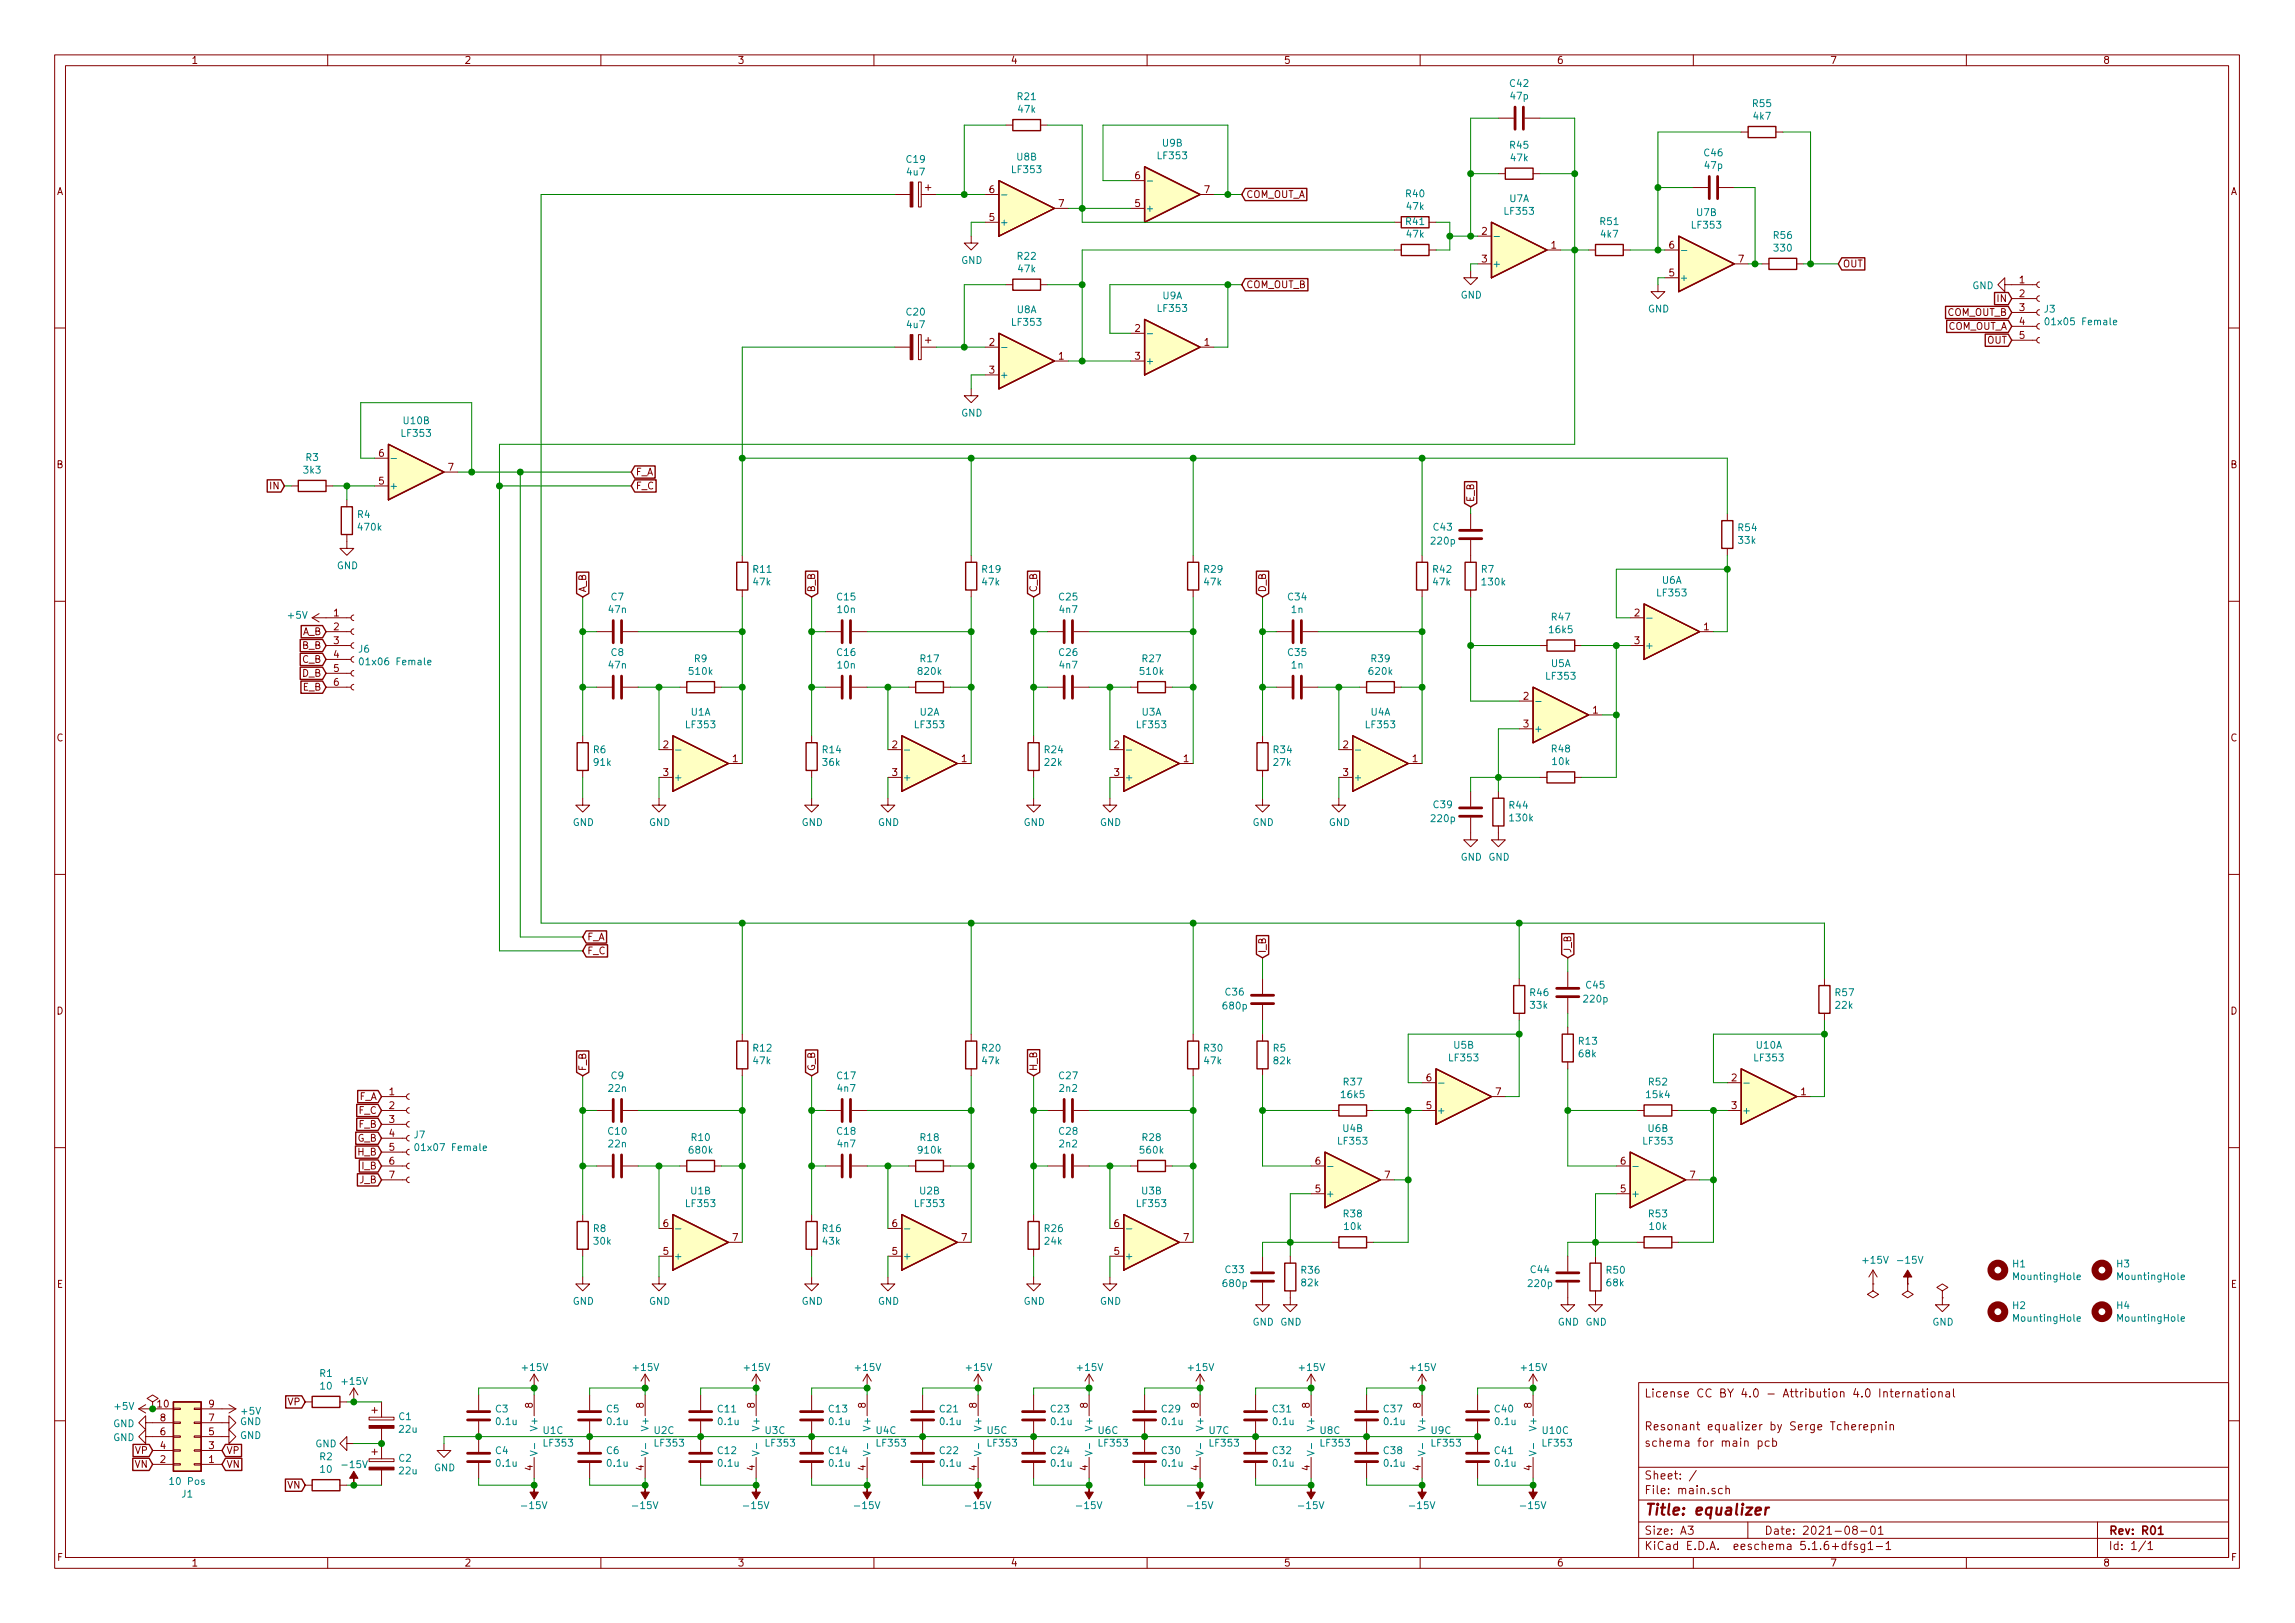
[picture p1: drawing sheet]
<svg xmlns="http://www.w3.org/2000/svg" width="420mm" height="297mm" viewBox="0 0 420 297" stroke-linecap="round" stroke-linejoin="round" font-family="sans-serif">
<defs><g id="words">
<text font-size="2.8" fill="#840000" x="301" y="277.3">Title: equalizer</text>
<g font-size="2.1" fill="#840000">
<text x="301" y="255.8">License CC BY 4.0 - Attribution 4.0 International</text>
<text x="301" y="261.8">Resonant equalizer by Serge Tcherepnin</text>
<text x="301" y="264.8">schema for main pcb</text>
<text x="301" y="273.5">File: main.sch</text>
<text x="301" y="270.8">Sheet: /</text>
<text x="301" y="280.9">Size: A3</text>
<text x="323" y="280.9">Date: 2021-08-01</text>
<text x="386" y="280.9">Rev: R01</text>
<text x="301" y="283.7">KiCad E.D.A. eeschema 5.1.6+dfsg1-1</text>
<text x="386" y="283.7">Id: 1/1</text>
</g>
<g font-size="1.8" fill="#840000">
<text x="35" y="11.7">1</text>
<text x="85" y="11.7">2</text>
<text x="135" y="11.7">3</text>
<text x="185" y="11.7">4</text>
<text x="235" y="11.7">5</text>
<text x="285" y="11.7">6</text>
<text x="335" y="11.7">7</text>
<text x="385" y="11.7">8</text>
<text x="10.4" y="35.7">A</text>
<text x="181.1" y="35.3">6</text>
<text x="207.8" y="32.8">6</text>
<text x="220.5" y="35.3">7</text>
<text x="408.4" y="35.7">A</text>
<text x="181.1" y="40.4">5</text>
<text x="193.8" y="37.9">7</text>
<text x="207.8" y="37.9">5</text>
<text x="228.1" y="36.2">COM_OUT_A</text>
<text x="271.3" y="43">2</text>
<text x="284" y="45.5">1</text>
<text x="305.6" y="45.5">6</text>
<text x="228.1" y="52.7">COM_OUT_B</text>
<text x="271.3" y="48">3</text>
<text x="305.6" y="50.6">5</text>
<text x="318.3" y="48">7</text>
<text x="337.3" y="48.9">OUT</text>
<text x="369.7" y="51.9">1</text>
<text x="356.4" y="57.8">COM_OUT_B</text>
<text x="365.7" y="55.3">IN</text>
<text x="369.7" y="54.4">2</text>
<text x="369.7" y="56.9">3</text>
<text x="369.7" y="59.5">4</text>
<text x="181.1" y="63.3">2</text>
<text x="193.8" y="65.8">1</text>
<text x="207.8" y="60.7">2</text>
<text x="207.8" y="65.8">3</text>
<text x="220.5" y="63.3">1</text>
<text x="356.4" y="60.4">COM_OUT_A</text>
<text x="363.8" y="62.9">OUT</text>
<text x="369.7" y="62">5</text>
<text x="181.1" y="68.4">3</text>
<text x="69.4" y="83.6">6</text>
<text x="10.4" y="85.7">B</text>
<text x="49.5" y="89.6">IN</text>
<text x="69.4" y="88.7">5</text>
<text x="82.1" y="86.1">7</text>
<text x="116.4" y="87">F_A</text>
<text x="116.4" y="89.6">F_C</text>
<text x="408.4" y="85.7">B</text>
<text x="269.9" y="92" transform="rotate(-90 269.9 92)">E_B</text>
<text x="61.1" y="112.8">1</text>
<text x="107.3" y="108.5" transform="rotate(-90 107.3 108.5)">A_B</text>
<text x="149.2" y="108.5" transform="rotate(-90 149.2 108.5)">B_B</text>
<text x="189.9" y="108.5" transform="rotate(-90 189.9 108.5)">C_B</text>
<text x="231.8" y="108.5" transform="rotate(-90 231.8 108.5)">D_B</text>
<text x="299.2" y="112.8">2</text>
<text x="55.4" y="118.8">B_B</text>
<text x="55.4" y="116.2">A_B</text>
<text x="61.1" y="115.4">2</text>
<text x="61.1" y="117.9">3</text>
<text x="299.2" y="117.9">3</text>
<text x="311.9" y="115.4">1</text>
<text x="55.4" y="123.9">D_B</text>
<text x="55.4" y="121.3">C_B</text>
<text x="61.1" y="120.4">4</text>
<text x="61.1" y="123">5</text>
<text x="61.1" y="125.5">6</text>
<text x="55.5" y="126.4">E_B</text>
<text x="278.9" y="128.1">2</text>
<text x="291.6" y="130.6">1</text>
<text x="10.4" y="135.7">C</text>
<text x="121.4" y="136.9">2</text>
<text x="163.3" y="136.9">2</text>
<text x="204" y="136.9">2</text>
<text x="245.9" y="136.9">2</text>
<text x="278.9" y="133.1">3</text>
<text x="408.4" y="135.7">C</text>
<text x="121.4" y="142">3</text>
<text x="134.1" y="139.5">1</text>
<text x="163.3" y="142">3</text>
<text x="176" y="139.5">1</text>
<text x="204" y="142">3</text>
<text x="216.7" y="139.5">1</text>
<text x="245.9" y="142">3</text>
<text x="258.6" y="139.5">1</text>
<text x="107.5" y="172.1">F_A</text>
<text x="107.5" y="174.7">F_C</text>
<text x="231.8" y="174.5" transform="rotate(-90 231.8 174.5)">I_B</text>
<text x="287.7" y="174.5" transform="rotate(-90 287.7 174.5)">J_B</text>
<text x="10.4" y="185.7">D</text>
<text x="408.4" y="185.7">D</text>
<text x="107.3" y="196.1" transform="rotate(-90 107.3 196.1)">F_B</text>
<text x="149.2" y="196.1" transform="rotate(-90 149.2 196.1)">G_B</text>
<text x="189.9" y="196.1" transform="rotate(-90 189.9 196.1)">H_B</text>
<text x="261.1" y="197.9">6</text>
<text x="317" y="197.9">2</text>
<text x="65.7" y="203.9">F_C</text>
<text x="65.7" y="201.3">F_A</text>
<text x="71.3" y="200.4">1</text>
<text x="71.3" y="203">2</text>
<text x="261.1" y="203">5</text>
<text x="273.8" y="200.4">7</text>
<text x="317" y="203">3</text>
<text x="329.7" y="200.4">1</text>
<text x="65.4" y="209">G_B</text>
<text x="65.7" y="206.4">F_B</text>
<text x="71.3" y="205.5">3</text>
<text x="71.3" y="208.1">4</text>
<text x="65.5" y="211.5">H_B</text>
<text x="66.3" y="214">I_B</text>
<text x="71.3" y="210.6">5</text>
<text x="71.3" y="213.1">6</text>
<text x="71.3" y="215.7">7</text>
<text x="240.8" y="213.1">6</text>
<text x="253.5" y="215.7">7</text>
<text x="296.7" y="213.1">6</text>
<text x="309.4" y="215.7">7</text>
<text x="65.8" y="216.6">J_B</text>
<text x="240.8" y="218.2">5</text>
<text x="296.7" y="218.2">5</text>
<text x="121.4" y="224.6">6</text>
<text x="134.1" y="227.1">7</text>
<text x="163.3" y="224.6">6</text>
<text x="176" y="227.1">7</text>
<text x="204" y="224.6">6</text>
<text x="216.7" y="227.1">7</text>
<text x="121.4" y="229.7">5</text>
<text x="163.3" y="229.7">5</text>
<text x="204" y="229.7">5</text>
<text x="10.4" y="235.7">E</text>
<text x="408.4" y="235.7">E</text>
<text x="28.9" y="257.6">10</text>
<text x="38.3" y="257.6">9</text>
<text x="52.7" y="257.2">VP</text>
<text x="97.5" y="257.7" transform="rotate(-90 97.5 257.7)">8</text>
<text x="117.9" y="257.7" transform="rotate(-90 117.9 257.7)">8</text>
<text x="138.2" y="257.7" transform="rotate(-90 138.2 257.7)">8</text>
<text x="158.5" y="257.7" transform="rotate(-90 158.5 257.7)">8</text>
<text x="178.8" y="257.7" transform="rotate(-90 178.8 257.7)">8</text>
<text x="199.1" y="257.7" transform="rotate(-90 199.1 257.7)">8</text>
<text x="219.5" y="257.7" transform="rotate(-90 219.5 257.7)">8</text>
<text x="239.8" y="257.7" transform="rotate(-90 239.8 257.7)">8</text>
<text x="260.1" y="257.7" transform="rotate(-90 260.1 257.7)">8</text>
<text x="280.4" y="257.7" transform="rotate(-90 280.4 257.7)">8</text>
<text x="29.4" y="262.7">6</text>
<text x="29.4" y="260.1">8</text>
<text x="38.3" y="262.7">5</text>
<text x="38.3" y="260.1">7</text>
<text x="24.7" y="268.6">VN</text>
<text x="24.8" y="266.1">VP</text>
<text x="29.4" y="267.8">2</text>
<text x="29.4" y="265.2">4</text>
<text x="38.3" y="267.8">1</text>
<text x="38.3" y="265.2">3</text>
<text x="41.4" y="268.6">VN</text>
<text x="41.4" y="266.1">VP</text>
<text x="97.5" y="269.1" transform="rotate(-90 97.5 269.1)">4</text>
<text x="117.9" y="269.1" transform="rotate(-90 117.9 269.1)">4</text>
<text x="138.2" y="269.1" transform="rotate(-90 138.2 269.1)">4</text>
<text x="158.5" y="269.1" transform="rotate(-90 158.5 269.1)">4</text>
<text x="178.8" y="269.1" transform="rotate(-90 178.8 269.1)">4</text>
<text x="199.1" y="269.1" transform="rotate(-90 199.1 269.1)">4</text>
<text x="219.5" y="269.1" transform="rotate(-90 219.5 269.1)">4</text>
<text x="239.8" y="269.1" transform="rotate(-90 239.8 269.1)">4</text>
<text x="260.1" y="269.1" transform="rotate(-90 260.1 269.1)">4</text>
<text x="280.4" y="269.1" transform="rotate(-90 280.4 269.1)">4</text>
<text x="52.6" y="272.5">VN</text>
<text x="10.5" y="285.7">F</text>
<text x="35" y="286.7">1</text>
<text x="85" y="286.7">2</text>
<text x="135" y="286.7">3</text>
<text x="185" y="286.7">4</text>
<text x="235" y="286.7">5</text>
<text x="285" y="286.7">6</text>
<text x="335" y="286.7">7</text>
<text x="385" y="286.7">8</text>
<text x="408.5" y="285.7">F</text>
</g>
<g font-size="1.8" fill="#008484">
<text x="276.5" y="15.9">C42</text>
<text x="186.3" y="18.3">R21</text>
<text x="186.5" y="20.6">47k</text>
<text x="276.6" y="18.2">47p</text>
<text x="321" y="19.6">R55</text>
<text x="321.1" y="21.9">4k7</text>
<text x="166" y="29.8">C19</text>
<text x="186.2" y="29.4">U8B</text>
<text x="212.1" y="29.1">LF353</text>
<text x="212.9" y="26.8">U9B</text>
<text x="276.5" y="27.2">R45</text>
<text x="276.7" y="29.5">47k</text>
<text x="312.1" y="28.6">C46</text>
<text x="166.1" y="32.1">4u7</text>
<text x="185.4" y="31.7">LF353</text>
<text x="312.2" y="30.9">47p</text>
<text x="183" y="41.3">+</text>
<text x="209.7" y="38.8">+</text>
<text x="257.5" y="41.2">R41</text>
<text x="257.5" y="36.1">R40</text>
<text x="257.6" y="38.4">47k</text>
<text x="275.6" y="39.3">LF353</text>
<text x="276.4" y="37">U7A</text>
<text x="293" y="41.2">R51</text>
<text x="309.9" y="41.8">LF353</text>
<text x="310.7" y="39.5">U7B</text>
<text x="186.3" y="47.5">R22</text>
<text x="257.6" y="43.5">47k</text>
<text x="293.2" y="43.5">4k7</text>
<text x="324.8" y="43.7">R56</text>
<text x="324.9" y="46">330</text>
<text x="176" y="48.3">GND</text>
<text x="186.5" y="49.8">47k</text>
<text x="273.2" y="48.9">+</text>
<text x="307.5" y="51.5">+</text>
<text x="361.1" y="52.9">GND</text>
<text x="166" y="57.7">C20</text>
<text x="185.4" y="59.6">LF353</text>
<text x="186.2" y="57.3">U8A</text>
<text x="212.1" y="57.1">LF353</text>
<text x="212.9" y="54.8">U9A</text>
<text x="267.4" y="54.6">GND</text>
<text x="301.7" y="57.2">GND</text>
<text x="374.3" y="57.2">J3</text>
<text x="375.2" y="59.5">01x05 Female</text>
<text x="166.1" y="60.1">4u7</text>
<text x="183" y="69.3">+</text>
<text x="209.7" y="66.7">+</text>
<text x="73.9" y="77.6">U10B</text>
<text x="176" y="76.2">GND</text>
<text x="73.7" y="79.9">LF353</text>
<text x="55.7" y="86.7">3k3</text>
<text x="56" y="84.4">R3</text>
<text x="71.2" y="89.6">+</text>
<text x="65.5" y="94.8">R4</text>
<text x="65.7" y="97.1">470k</text>
<text x="262.2" y="99.7">220p</text>
<text x="262.5" y="97.1">C43</text>
<text x="318.3" y="97.2">R54</text>
<text x="318.3" y="99.5">33k</text>
<text x="61.7" y="104.2">GND</text>
<text x="137.9" y="104.8">R11</text>
<text x="138" y="107.1">47k</text>
<text x="179.9" y="104.8">R19</text>
<text x="179.9" y="107.1">47k</text>
<text x="220.5" y="104.8">R29</text>
<text x="220.5" y="107.1">47k</text>
<text x="262.4" y="104.8">R42</text>
<text x="262.5" y="107.1">47k</text>
<text x="271.2" y="104.8">R7</text>
<text x="271.4" y="107.1">130k</text>
<text x="304.3" y="106.8">U6A</text>
<text x="52.8" y="113.2">+5V</text>
<text x="111.5" y="112.2">47n</text>
<text x="111.9" y="109.9">C7</text>
<text x="153.3" y="109.9">C15</text>
<text x="153.4" y="112.2">10n</text>
<text x="194" y="109.9">C25</text>
<text x="194.1" y="112.2">4n7</text>
<text x="235.9" y="109.9">C34</text>
<text x="236.5" y="112.2">1n</text>
<text x="284.1" y="113.6">R47</text>
<text x="303.5" y="109.2">LF353</text>
<text x="65.7" y="119.4">J6</text>
<text x="283.8" y="115.9">16k5</text>
<text x="301.1" y="118.8">+</text>
<text x="66.6" y="121.8">01x06 Female</text>
<text x="111.5" y="122.4">47n</text>
<text x="111.9" y="120.1">C8</text>
<text x="126.3" y="123.5">510k</text>
<text x="127.2" y="121.2">R9</text>
<text x="153.3" y="120.1">C16</text>
<text x="153.4" y="122.4">10n</text>
<text x="168.2" y="123.5">820k</text>
<text x="168.6" y="121.2">R17</text>
<text x="194" y="120.1">C26</text>
<text x="194.1" y="122.4">4n7</text>
<text x="208.9" y="123.5">510k</text>
<text x="209.2" y="121.2">R27</text>
<text x="235.9" y="120.1">C35</text>
<text x="236.5" y="122.4">1n</text>
<text x="250.8" y="123.5">620k</text>
<text x="251.1" y="121.2">R39</text>
<text x="283.2" y="124.4">LF353</text>
<text x="284" y="122.1">U5A</text>
<text x="126.5" y="131">U1A</text>
<text x="168.4" y="131">U2A</text>
<text x="209.1" y="131">U3A</text>
<text x="251" y="131">U4A</text>
<text x="108.7" y="137.9">R6</text>
<text x="125.7" y="133.3">LF353</text>
<text x="150.6" y="137.9">R14</text>
<text x="167.6" y="133.3">LF353</text>
<text x="191.3" y="137.9">R24</text>
<text x="208.3" y="133.3">LF353</text>
<text x="233.2" y="137.9">R34</text>
<text x="250.2" y="133.3">LF353</text>
<text x="280.8" y="134">+</text>
<text x="284.1" y="137.7">R48</text>
<text x="108.8" y="140.2">91k</text>
<text x="123.3" y="142.9">+</text>
<text x="150.7" y="140.2">36k</text>
<text x="165.2" y="142.9">+</text>
<text x="191.3" y="140.2">22k</text>
<text x="205.9" y="142.9">+</text>
<text x="233.2" y="140.2">27k</text>
<text x="247.8" y="142.9">+</text>
<text x="284.3" y="140">10k</text>
<text x="262.5" y="147.9">C39</text>
<text x="276.4" y="148">R44</text>
<text x="104.9" y="151.2">GND</text>
<text x="118.8" y="151.2">GND</text>
<text x="146.8" y="151.2">GND</text>
<text x="160.7" y="151.2">GND</text>
<text x="187.4" y="151.2">GND</text>
<text x="201.4" y="151.2">GND</text>
<text x="229.3" y="151.2">GND</text>
<text x="243.3" y="151.2">GND</text>
<text x="262.2" y="150.5">220p</text>
<text x="276.5" y="150.3">130k</text>
<text x="267.4" y="157.5">GND GND</text>
<text x="224.1" y="184.7">680p</text>
<text x="224.4" y="182.2">C36</text>
<text x="280.2" y="182.3">R46</text>
<text x="280.2" y="184.6">33k</text>
<text x="290.1" y="183.5">220p</text>
<text x="290.4" y="180.9">C45</text>
<text x="336.1" y="182.3">R57</text>
<text x="336.1" y="184.6">22k</text>
<text x="266.2" y="191.9">U5B</text>
<text x="289.1" y="191.2">R13</text>
<text x="321.6" y="191.9">U10A</text>
<text x="111.9" y="197.5">C9</text>
<text x="137.9" y="192.5">R12</text>
<text x="138" y="194.8">47k</text>
<text x="153.3" y="197.5">C17</text>
<text x="179.9" y="192.5">R20</text>
<text x="179.9" y="194.8">47k</text>
<text x="194" y="197.5">C27</text>
<text x="220.5" y="192.5">R30</text>
<text x="220.5" y="194.8">47k</text>
<text x="233.1" y="192.5">R5</text>
<text x="233.2" y="194.8">82k</text>
<text x="265.4" y="194.2">LF353</text>
<text x="289.1" y="193.5">68k</text>
<text x="321.3" y="194.2">LF353</text>
<text x="111.5" y="199.8">22n</text>
<text x="153.4" y="199.8">4n7</text>
<text x="194.1" y="199.8">2n2</text>
<text x="245.7" y="201">16k5</text>
<text x="246" y="198.7">R37</text>
<text x="263" y="203.9">+</text>
<text x="301.6" y="201">15k4</text>
<text x="301.9" y="198.7">R52</text>
<text x="318.9" y="203.9">+</text>
<text x="75.8" y="208.3">J7</text>
<text x="111.4" y="207.7">C10</text>
<text x="111.5" y="210">22n</text>
<text x="126.6" y="208.8">R10</text>
<text x="153.3" y="207.7">C18</text>
<text x="153.4" y="210">4n7</text>
<text x="168.6" y="208.8">R18</text>
<text x="194" y="207.7">C28</text>
<text x="194.1" y="210">2n2</text>
<text x="209.2" y="208.8">R28</text>
<text x="245.1" y="209.5">LF353</text>
<text x="245.9" y="207.2">U4B</text>
<text x="301" y="209.5">LF353</text>
<text x="301.8" y="207.2">U6B</text>
<text x="76.8" y="210.7">01x07 Female</text>
<text x="126.3" y="211.1">680k</text>
<text x="168.2" y="211.1">910k</text>
<text x="208.9" y="211.1">560k</text>
<text x="125.7" y="220.9">LF353</text>
<text x="126.5" y="218.6">U1B</text>
<text x="167.6" y="220.9">LF353</text>
<text x="168.4" y="218.6">U2B</text>
<text x="208.3" y="220.9">LF353</text>
<text x="209.1" y="218.6">U3B</text>
<text x="242.7" y="219.1">+</text>
<text x="298.6" y="219.1">+</text>
<text x="108.7" y="225.5">R8</text>
<text x="108.8" y="227.8">30k</text>
<text x="150.6" y="225.5">R16</text>
<text x="150.7" y="227.8">43k</text>
<text x="191.3" y="225.5">R26</text>
<text x="191.3" y="227.8">24k</text>
<text x="246" y="222.8">R38</text>
<text x="246.2" y="225.1">10k</text>
<text x="301.9" y="222.8">R53</text>
<text x="302.1" y="225.1">10k</text>
<text x="123.3" y="230.5">+</text>
<text x="165.2" y="230.5">+</text>
<text x="205.9" y="230.5">+</text>
<text x="224.4" y="233">C33</text>
<text x="238.3" y="233.1">R36</text>
<text x="280.3" y="233">C44</text>
<text x="294.2" y="233.1">R50</text>
<text x="341.2" y="231.3">+15V</text>
<text x="347.8" y="231.3">-15V</text>
<text x="368.5" y="232">H1</text>
<text x="387.6" y="232">H3</text>
<text x="104.9" y="238.8">GND</text>
<text x="118.8" y="238.8">GND</text>
<text x="146.8" y="238.8">GND</text>
<text x="160.7" y="238.8">GND</text>
<text x="187.4" y="238.8">GND</text>
<text x="201.4" y="238.8">GND</text>
<text x="224.1" y="235.5">680p</text>
<text x="238.3" y="235.4">82k</text>
<text x="279.9" y="235.5">220p</text>
<text x="294.2" y="235.4">68k</text>
<text x="368.5" y="239.6">H2</text>
<text x="368.9" y="234.3">MountingHole</text>
<text x="387.6" y="239.6">H4</text>
<text x="387.9" y="234.3">MountingHole</text>
<text x="229.3" y="242.6">GND GND</text>
<text x="285.2" y="242.6">GND GND</text>
<text x="353.8" y="242.6">GND</text>
<text x="368.9" y="241.9">MountingHole</text>
<text x="387.9" y="241.9">MountingHole</text>
<text x="95.8" y="250.9">+15V</text>
<text x="116.1" y="250.9">+15V</text>
<text x="136.4" y="250.9">+15V</text>
<text x="156.7" y="250.9">+15V</text>
<text x="177.1" y="250.9">+15V</text>
<text x="197.4" y="250.9">+15V</text>
<text x="217.7" y="250.9">+15V</text>
<text x="238" y="250.9">+15V</text>
<text x="258.3" y="250.9">+15V</text>
<text x="278.7" y="250.9">+15V</text>
<text x="58.6" y="252">R1</text>
<text x="58.7" y="254.3">10</text>
<text x="62.8" y="253.5">+15V</text>
<text x="20.7" y="263.7">GND</text>
<text x="20.7" y="261.2">GND</text>
<text x="21.1" y="258">+5V</text>
<text x="43.9" y="260.8">GND</text>
<text x="43.9" y="263.4">GND</text>
<text x="44.3" y="258.9">+5V</text>
<text x="73.1" y="259.9">C1</text>
<text x="73.2" y="262.2">22u</text>
<text x="90.8" y="258.5">C3</text>
<text x="91" y="260.8">0.1u</text>
<text x="98.4" y="261.5" transform="rotate(-90 98.4 261.5)">V+</text>
<text x="99.5" y="262.4">U1C</text>
<text x="111.1" y="258.5">C5</text>
<text x="111.3" y="260.8">0.1u</text>
<text x="118.7" y="261.5" transform="rotate(-90 118.7 261.5)">V+</text>
<text x="119.8" y="262.4">U2C</text>
<text x="131.5" y="258.5">C11</text>
<text x="131.6" y="260.8">0.1u</text>
<text x="139.1" y="261.5" transform="rotate(-90 139.1 261.5)">V+</text>
<text x="140.1" y="262.4">U3C</text>
<text x="151.8" y="258.5">C13</text>
<text x="151.9" y="260.8">0.1u</text>
<text x="159.4" y="261.5" transform="rotate(-90 159.4 261.5)">V+</text>
<text x="160.5" y="262.4">U4C</text>
<text x="172.1" y="258.5">C21</text>
<text x="172.2" y="260.8">0.1u</text>
<text x="179.7" y="261.5" transform="rotate(-90 179.7 261.5)">V+</text>
<text x="180.8" y="262.4">U5C</text>
<text x="192.4" y="258.5">C23</text>
<text x="192.6" y="260.8">0.1u</text>
<text x="200" y="261.5" transform="rotate(-90 200 261.5)">V+</text>
<text x="201.1" y="262.4">U6C</text>
<text x="212.8" y="258.5">C29</text>
<text x="212.9" y="260.8">0.1u</text>
<text x="220.3" y="261.5" transform="rotate(-90 220.3 261.5)">V+</text>
<text x="221.4" y="262.4">U7C</text>
<text x="233.1" y="258.5">C31</text>
<text x="233.2" y="260.8">0.1u</text>
<text x="240.7" y="261.5" transform="rotate(-90 240.7 261.5)">V+</text>
<text x="241.7" y="262.4">U8C</text>
<text x="253.4" y="258.5">C37</text>
<text x="253.5" y="260.8">0.1u</text>
<text x="261" y="261.5" transform="rotate(-90 261 261.5)">V+</text>
<text x="262.1" y="262.4">U9C</text>
<text x="273.7" y="258.5">C40</text>
<text x="273.8" y="260.8">0.1u</text>
<text x="281.3" y="261.5" transform="rotate(-90 281.3 261.5)">V+</text>
<text x="282.5" y="262.4">U10C</text>
<text x="57.7" y="264.9">GND</text>
<text x="58.6" y="267.2">R2</text>
<text x="58.7" y="269.6">10</text>
<text x="63" y="268.7">-15V</text>
<text x="73.1" y="267.5">C2</text>
<text x="73.2" y="269.8">22u</text>
<text x="79.5" y="269.3">GND</text>
<text x="90.8" y="266.1">C4</text>
<text x="91" y="268.4">0.1u</text>
<text x="99.7" y="264.8">LF353</text>
<text x="111.1" y="266.1">C6</text>
<text x="111.3" y="268.4">0.1u</text>
<text x="120" y="264.8">LF353</text>
<text x="131.5" y="266.1">C12</text>
<text x="131.6" y="268.4">0.1u</text>
<text x="140.3" y="264.8">LF353</text>
<text x="151.8" y="266.1">C14</text>
<text x="151.9" y="268.4">0.1u</text>
<text x="160.6" y="264.8">LF353</text>
<text x="172.1" y="266.1">C22</text>
<text x="172.2" y="268.4">0.1u</text>
<text x="180.9" y="264.8">LF353</text>
<text x="192.4" y="266.1">C24</text>
<text x="192.6" y="268.4">0.1u</text>
<text x="201.3" y="264.8">LF353</text>
<text x="212.8" y="266.1">C30</text>
<text x="212.9" y="268.4">0.1u</text>
<text x="221.6" y="264.8">LF353</text>
<text x="233.1" y="266.1">C32</text>
<text x="233.2" y="268.4">0.1u</text>
<text x="241.9" y="264.8">LF353</text>
<text x="253.4" y="266.1">C38</text>
<text x="253.5" y="268.4">0.1u</text>
<text x="262.2" y="264.8">LF353</text>
<text x="273.7" y="266.1">C41</text>
<text x="273.8" y="268.4">0.1u</text>
<text x="282.5" y="264.8">LF353</text>
<text x="31.4" y="271.8">10 Pos</text>
<text x="33.3" y="274.1">J1</text>
<text x="95.9" y="276.2">-15V</text>
<text x="116.2" y="276.2">-15V</text>
<text x="136.5" y="276.2">-15V</text>
<text x="156.8" y="276.2">-15V</text>
<text x="177.1" y="276.2">-15V</text>
<text x="197.5" y="276.2">-15V</text>
<text x="217.8" y="276.2">-15V</text>
<text x="238.1" y="276.2">-15V</text>
<text x="258.4" y="276.2">-15V</text>
<text x="278.7" y="276.2">-15V</text>
</g>
</g></defs>
<g fill="none" stroke="#840000" stroke-width=".18">
<path d="M10 10h400v277h-400zM12 12h396v273.1h-396zM60 10v2M110 10v2M160 10v2M210 10v2M260 10v2M310 10v2M360 10v2M163.8 35.6h2.8M168.1 33.3h.6v4.6h-.6zM168.7 35.6h2.7"/>
<path d="M169.4 34.3h1M169.9 33.8v1M180.3 35.6h2.6M184.1 22.9h1.3M190.5 22.9h1.3M193 38.1h2.6M207 38.1h2.5M207 33.1h2.5M219.7 35.6h2.5M274.3 21.6h2.8M274.3 31.8h1.3M279.1 21.6h2.8"/>
<path d="M280.7 31.8h1.2M309.9 34.3h2.8M314.7 34.3h2.8M318.8 24.2h1.2M325.1 24.2h1.3M177.8 43.2v1.3h1.3l-1.3 1.3-1.3-1.3h1.3M180.3 40.7h2.6M184.1 52.1h1.3M190.5 52.1h1.3M255.3 40.7h1.2M255.3 45.8h1.2M261.6 40.7h1.3"/>
<path d="M261.6 45.8h1.3M269.2 49.6v1.2h1.3l-1.3 1.3-1.2-1.3h1.2M270.5 48.3h2.5M270.5 43.2h2.5M283.2 45.8h2.5M290.8 45.8h1.3M297.2 45.8h1.2M303.5 52.1v1.3h1.3l-1.3 1.2-1.2-1.2h1.2M304.8 45.8h2.5M304.8 50.8h2.5M317.5 48.3h2.5M322.6 48.3h1.2"/>
<path d="M328.9 48.3h1.3M367 52.1v-1.3l-1.2 1.3 1.2 1.3v-1.3h5.9M368.3 59.7h4.6M368.3 57.2h4.6M368.3 54.6h4.6M373.4 59.2l-.3 .1-.2 .4 .1 .3 .4 .2M373.4 56.7l-.3 .1-.2 .3 .1 .4 .4 .2M373.4 54.1l-.3 .1-.2 .4 .1 .4 .4 .2M373.4 51.6l-.3 .1-.2 .3 .1 .4 .4 .2M10 60h2M163.8 63.5h2.8M168.1 61.3h.6v4.5h-.6z"/>
<path d="M168.7 63.5h2.7M169.4 62.3h1M169.9 61.8v1M177.8 71.2v1.2h1.3l-1.3 1.3-1.3-1.3h1.3M180.3 63.5h2.6M180.3 68.6h2.6M193 66.1h2.6M207 61h2.5M207 66.1h2.5M219.7 63.5h2.5M368.3 62.3h4.6M373.4 61.8l-.3 .1-.2 .3 .1 .4 .4 .2"/>
<path d="M408 60h2M53.3 88.9h1.3M59.7 88.9h1.3M63.5 97.8v2.6h1.3l-1.3 1.2-1.3-1.2h1.3M63.5 91.5v1.2M68.6 88.9h2.5M68.6 83.9h2.5M81.3 86.4h2.5M269.2 94v2.8M269.2 98.8v4.1M316.2 94v1.3M10 110h2"/>
<path d="M57.1 113.1h7.2M57.1 113.1l1.3 .7M58.4 112.3l-1.3 .8M59.7 115.6h4.6M59.7 118.1h4.6M64.8 117.6l-.3 .1-.2 .4 .1 .4 .4 .2M64.8 115.1l-.3 .1-.2 .3 .1 .4 .4 .2M64.8 112.6l-.3 .1-.2 .3 .1 .4 .4 .2M109.2 115.6h2.8M114 115.6h2.8M135.9 101.6v1.3M135.9 108v1.3"/>
<path d="M151.1 115.6h2.8M156 115.6h2.7M177.8 101.6v1.3M177.8 108v1.3M191.8 115.6h2.8M196.6 115.6h2.8M218.4 101.6v1.3M218.4 108v1.3M233.7 115.6h2.8M238.5 115.6h2.8M260.3 101.6v1.3M260.3 108v1.3"/>
<path d="M269.2 108v1.3M281.9 118.1h1.3M288.3 118.1h1.3M298.4 113.1h2.6M298.4 118.1h2.6M311.1 115.6h2.6M316.2 100.4v1.2M408 110h2M59.7 125.8h4.6M59.7 123.2h4.6M59.7 120.7h4.6M64.8 125.3l-.3 .1-.2 .3 .1 .4 .4 .2"/>
<path d="M64.8 122.7l-.3 .1-.2 .4 .1 .3 .4 .2M64.8 120.2l-.3 .1-.2 .3 .1 .4 .4 .2M106.7 134.7v1.2M109.2 125.8h2.8M114 125.8h2.8M120.6 137.2h2.6M124.5 125.8h1.2M130.8 125.8h1.3M133.3 139.7h2.6M148.6 134.7v1.2M151.1 125.8h2.8M156 125.8h2.7"/>
<path d="M162.6 137.2h2.5M166.4 125.8h1.2M172.7 125.8h1.3M175.3 139.7h2.5M189.2 134.7v1.2M191.8 125.8h2.8M196.6 125.8h2.8M203.2 137.2h2.5M207 125.8h1.3M213.4 125.8h1.2M215.9 139.7h2.5M231.1 134.7v1.2"/>
<path d="M233.7 125.8h2.8M238.5 125.8h2.8M245.1 137.2h2.5M248.9 125.8h1.3M255.3 125.8h1.2M257.8 139.7h2.5M278.1 128.3h2.6M278.1 133.4h2.6M290.8 130.8h2.6M106.7 146.1v1.3h1.2l-1.2 1.2-1.3-1.2h1.3M106.7 141v1.3M120.6 146.1v1.3h1.3l-1.3 1.2-1.2-1.2h1.2"/>
<path d="M120.6 142.3h2.6M148.6 146.1v1.3h1.3l-1.3 1.2-1.3-1.2h1.3M148.6 141v1.3M162.6 146.1v1.3h1.2l-1.2 1.2-1.3-1.2h1.3M162.6 142.3h2.5M189.2 146.1v1.3h1.3l-1.3 1.2-1.2-1.2h1.2M189.2 141v1.3M203.2 146.1v1.3h1.3l-1.3 1.2-1.3-1.2h1.3M203.2 142.3h2.5M231.1 146.1v1.3h1.3l-1.3 1.2-1.2-1.2h1.2M231.1 141v1.3M245.1 146.1v1.3h1.3l-1.3 1.2-1.3-1.2h1.3"/>
<path d="M245.1 142.3h2.5M269.2 149.6v4.1h1.3l-1.3 1.3-1.2-1.3h1.2M269.2 144.8v2.8M274.3 151.2v2.5h1.3l-1.3 1.3-1.3-1.3h1.3M274.3 144.8v1.3M281.9 142.3h1.3M288.3 142.3h1.3M10 160h2M231.1 179.1v2.8M278.1 179.1v1.3M287 177.8v2.8M334 179.1v1.3"/>
<path d="M408 160h2M135.9 189.3v1.2M135.9 195.6v1.3M177.8 189.3v1.2M177.8 195.6v1.3M218.4 189.3v1.2M218.4 195.6v1.3M231.1 183.9v2.8M231.1 189.3v1.2M231.1 195.6v1.3M260.3 198.2h2.6M278.1 185.5v1.2"/>
<path d="M287 182.7v2.8M287 188v1.3M287 194.3v1.3M316.2 198.2h2.6M334 185.5v1.2M10 210h2M69.8 203.2h4.6M69.8 213.4h4.6M69.8 215.9h4.6M69.8 200.7h4.6M69.8 210.9h4.6M69.8 208.3h4.6"/>
<path d="M69.8 205.8h4.6M74.9 215.4l-.3 .1-.2 .4 .1 .3 .4 .2M74.9 212.9l-.3 .1-.2 .3 .1 .4 .4 .2M74.9 210.3l-.3 .2-.2 .3 .1 .4 .4 .2M74.9 207.8l-.3 .1-.2 .3 .1 .4 .4 .2M74.9 205.3l-.3 .1-.2 .3 .1 .4 .4 .2M74.9 202.7l-.3 .1-.2 .4 .1 .3 .4 .2M74.9 200.2l-.3 .1-.2 .3 .1 .4 .4 .2M109.2 203.2h2.8M109.2 213.4h2.8M114 203.2h2.8M114 213.4h2.8"/>
<path d="M124.5 213.4h1.2M130.8 213.4h1.3M151.1 203.2h2.8M151.1 213.4h2.8M156 203.2h2.7M156 213.4h2.7M166.4 213.4h1.2M172.7 213.4h1.3M191.8 203.2h2.8M191.8 213.4h2.8M196.6 203.2h2.8M196.6 213.4h2.8"/>
<path d="M207 213.4h1.3M213.4 213.4h1.2M240 218.5h2.6M240 213.4h2.6M243.8 203.2h1.3M250.2 203.2h1.3M252.7 215.9h2.6M260.3 203.2h2.6M273 200.7h2.6M295.9 218.5h2.5M295.9 213.4h2.5M299.7 203.2h1.3"/>
<path d="M306.1 203.2h1.2M308.6 215.9h2.5M316.2 203.2h2.6M328.9 200.7h2.6M408 210h2M106.7 233.7v1.3h1.2l-1.2 1.3-1.3-1.3h1.3M106.7 222.3v1.3M106.7 228.6v1.3M120.6 233.7v1.3h1.3l-1.3 1.3-1.2-1.3h1.2M120.6 229.9h2.6M120.6 224.8h2.6M133.3 227.4h2.6"/>
<path d="M148.6 233.7v1.3h1.3l-1.3 1.3-1.3-1.3h1.3M148.6 222.3v1.3M148.6 228.6v1.3M162.6 233.7v1.3h1.2l-1.2 1.3-1.3-1.3h1.3M162.6 229.9h2.5M162.6 224.8h2.5M175.3 227.4h2.5M189.2 233.7v1.3h1.3l-1.3 1.3-1.2-1.3h1.2M189.2 222.3v1.3M189.2 228.6v1.3M203.2 233.7v1.3h1.3l-1.3 1.3-1.3-1.3h1.3M203.2 229.9h2.5"/>
<path d="M203.2 224.8h2.5M215.9 227.4h2.5M231.1 234.7v4.1h1.3l-1.3 1.3-1.2-1.3h1.2M231.1 229.9v2.8M236.2 236.3v2.5h1.3l-1.3 1.3-1.3-1.3h1.3M236.2 229.9v1.3M243.8 227.4h1.3M250.2 227.4h1.3M287 234.7v4.1h1.3l-1.3 1.3-1.3-1.3h1.3M287 229.9v2.8M292.1 236.3v2.5h1.3l-1.3 1.3-1.3-1.3h1.3M292.1 229.9v1.3"/>
<path d="M299.7 227.4h1.3M306.1 227.4h1.2M342.9 235v1.3l1 .6-1 .6-1-.6 1-.6M342.9 235h.1M342.9 232.4l-.8 1.3M342.9 232.4v2.6M342.9 232.4l.8 1.3M349.2 235v1.3l1.1 .6-1.1 .6-1-.6 1-.6M349.2 235h.1M355.6 237.5v1.3h1.3l-1.3 1.3-1.3-1.3h1.3M355.6 236.3l1-.7-1-.6-1 .6 1 .7v1.2M355.6 237.5h.1"/>
<path d="M25.4 257.8l1.3 .8M25.4 257.8h6.3M26.7 257.1l-1.3 .7M27.9 256.6l1.1-.7-1.1-.6-1 .6 1 .7v1.2M27.9 257.8h.1M31.7 257.7h1.3v.3h-1.3zM35.6 257.7h1.2v.3h-1.2zM36.8 257.8h6.4M41.9 257.1l1.3 .7M43.2 257.8l-1.3 .8M55.9 256.6h1.2M62.2 256.6h1.3"/>
<path d="M64.8 254l-.8 1.3M64.8 254v2.6M64.8 254l.7 1.3M67.6 259.4h4.5v.5h-4.5zM68.1 258.1h1M68.6 257.6v1M69.8 256.6v2.8M87.6 255.3v2.8M97.8 251.5l-.8 1.3M97.8 251.5v2.5M97.8 255.3v3.8M97.8 251.5l.8 1.3"/>
<path d="M107.9 255.3v2.8M118.1 251.5l-.8 1.3M118.1 251.5v2.5M118.1 255.3v3.8M118.1 251.5l.8 1.3M128.3 255.3v2.8M138.4 251.5l-.7 1.3M138.4 251.5v2.5M138.4 255.3v3.8M138.4 251.5l.8 1.3M148.6 255.3v2.8M158.7 251.5l-.7 1.3"/>
<path d="M158.7 251.5v2.5M158.7 255.3v3.8M158.7 251.5l.8 1.3M168.9 255.3v2.8M179.1 251.5l-.8 1.3M179.1 251.5v2.5M179.1 255.3v3.8M179.1 251.5l.7 1.3M189.2 255.3v2.8M199.4 251.5l-.8 1.3M199.4 251.5v2.5M199.4 255.3v3.8"/>
<path d="M199.4 251.5l.8 1.3M209.5 255.3v2.8M219.7 251.5l-.8 1.3M219.7 251.5v2.5M219.7 255.3v3.8M219.7 251.5l.8 1.3M229.9 255.3v2.8M240 251.5v2.5M240 255.3v3.8M240 251.5l-.7 1.3M240 251.5l.8 1.3M250.2 255.3v2.8"/>
<path d="M260.3 251.5v2.5M260.3 255.3v3.8M260.3 251.5l-.7 1.3M260.3 251.5l.8 1.3M270.5 255.3v2.8M280.7 251.5l-.8 1.3M280.7 251.5v2.5M280.7 255.3v3.8M280.7 251.5l.7 1.3M300 253h108v32.1h-108zM346 254.7h.6M346.2 254.2v1.3l.4 .2"/>
<path d="M347 255.2l.7-.1-.1-.3-.4-.1-.2 .2 .1 .7h.5M348.4 254.7v1M348.8 254.7l-.4 .3M349.3 254.8l.2-.1 .4 .1v.9M349.3 254.7v1M350.6 254.8h.6l.1 .9M351.3 255.1h-.5l-.2 .2 .2 .4 .5-.1M351.8 254.7h.6M352 254.2v1.3l.4 .2M352.9 254.2v.1M352.9 254.7v1M353.6 254.8l.2-.1 .4 .1v.8l-.2 .1-.4-.1z"/>
<path d="M354.9 254.8l.2-.1 .4 .1 .1 .9M354.9 254.7v1M356.3 254.8h.6v.9M356.9 255.1h-.5l-.2 .2 .2 .4 .5-.1M357.6 254.2v1.3l.3 .2M10 260h2M26.7 262.9v-1.2l-1.3 1.2 1.3 1.3v-1.3h5M26.7 260.4v-1.3l-1.3 1.3 1.3 1.3v-1.3h5M27.9 268h3.8M27.9 265.5h3.8M31.7 260.3h1.3v.2h-1.3zM31.7 265.3h1.3v.3h-1.3z"/>
<path d="M31.7 267.9h1.3v.2h-1.3zM31.7 262.8h1.3v.3h-1.3zM35.6 260.3h1.2v.2h-1.2zM35.6 265.3h1.2v.3h-1.2zM35.6 267.9h1.2v.2h-1.2zM35.6 262.8h1.2v.3h-1.2zM36.8 260.4h5.1v-1.3l1.3 1.3-1.3 1.3v-1.3M36.8 262.9h5.1v-1.2l1.3 1.2-1.3 1.3v-1.3M36.8 268h3.8M36.8 265.5h3.8M55.9 271.8h1.2M62.2 271.8h1.3"/>
<path d="M63.5 264.2v-1.3l-1.3 1.3 1.3 1.3v-1.3h1.3M67.6 267h4.5v.5h-4.5zM68.1 265.7h1M68.6 265.2v1M69.8 261.4v5.6M69.8 269v2.8M81.3 264.2v1.3h1.2l-1.2 1.2-1.3-1.2h1.3M87.6 260.1v5.6M87.6 267.8v2.7M97.8 266.7v3.8M107.9 260.1v5.6M107.9 267.8v2.7"/>
<path d="M118.1 266.7v3.8M128.3 260.1v5.6M128.3 267.8v2.7M138.4 266.7v3.8M148.6 260.1v5.6M148.6 267.8v2.7M158.7 266.7v3.8M168.9 260.1v5.6M168.9 267.8v2.7M179.1 266.7v3.8M189.2 260.1v5.6M189.2 267.8v2.7"/>
<path d="M199.4 266.7v3.8M209.5 260.1v5.6M209.5 267.8v2.7M219.7 266.7v3.8M229.9 260.1v5.6M229.9 267.8v2.7M240 266.7v3.8M250.2 260.1v5.6M250.2 267.8v2.7M260.3 266.7v3.8M270.5 260.1v5.6M270.5 267.8v2.7"/>
<path d="M280.7 266.7v3.8M300 278.5h108M300 274.5h108M300 268.5h108M309 279.3h1l-.5 .6 .4 .1v.7l-.2 .1-.7-.1M310.5 269.1l-1.2 2M315.3 272.5l-.4-.1-.3 .3 .1 .6 .2 .1 .4-.1M316 272.5l.2-.1 .3 .1 .1 .9M316 271.9v1.5M320 278.5v3M321.9 263.8l.4-.1 .3 .3-.1 .6-.2 .1-.4-.1M321.9 263.7v1.5"/>
<path d="M323.9 263.8l-.4-.1-.3 .3v.6l.3 .1 .4-.1M324.5 263.8l.5-.1 .2 .3v.6l-.2 .1-.5-.1M324.5 263.2v1.5M339 261.2l.7-.1-.1-.3-.4-.1-.2 .2 .1 .7h.5M339.5 279.9l-.3-.2v-.2l.3-.2 .4 .1 .1 .2-.1 .3h-.4l-.3 .3v.5l.3 .1 .4-.1 .1-.2v-.3l-.2-.3M340.4 260.7v1M340.8 260.7l-.4 .1v.2M341.2 261.2l.7-.1v-.3l-.4-.1-.3 .2 .1 .7h.6M342.6 279.5l.4-.2a.94 .94 0 0 1 0 1.5 .82 .82 0 0 1-.4-1.3zM342.6 260.8l.4-.1 .3 .3-.1 .6-.2 .1-.4-.1M342.6 260.7v1.5M343.9 279.7l.4-.4v1.5"/>
<path d="M343.9 260.8l.2-.1 .4 .1 .1 .9M343.9 260.7v1M345.3 260.2v.2M345.3 260.7v1M346 260.8h.1a.37 .37 0 0 1 .6 .1v.8M346 260.7v1M384 278.5v6.6M408 260h2M60 285.1v1.9M110 285.1v1.9M160 285.1v1.9M210 285.1v1.9"/>
<path d="M260 285.1v1.9M300 281.5h108M310 285.1v1.9M337.9 282.7l-.4-.1-.3 .3 .1 .6 .2 .1 .4-.1M337.9 282.1v1.5M338.5 282.6h.5M339 282.1l-.3 .2v1.3M340 282.7l-.4-.1-.2 .2 .1 .2 .5 .2v.3h-.6M340.7 280.2h1.1M341.4 282.6v1.2l-.3 .3-.4-.1M341.4 282.7l-.5-.1-.2 .3 .1 .6h.6M342 282.5l.4-.4v1.5"/>
<path d="M342 283.6h.9M343.5 283h1.2M343.9 280.8h.9M345.3 282.5l.4-.4v1.5M345.3 283.6h.9M360 285.1v1.9M392.8 282l-1.3 2M393.2 282.5l.5-.4v1.5M393.2 283.6h.9"/>
</g>
<path d="M395.1 279.7l.5-.4v1.5M395.1 280.8h.9" fill="none" stroke="#840000" stroke-width=".3"/>
<path d="M321.4 276.6l1-.2-.1-.4h-.7l-.2 .9 .2 .3 .6-.1M323.3 275.9l-.2 1.3M323.9 275.9a.5 .5 0 0 0-.6 .4" fill="none" stroke="#840000" stroke-width=".41"/>
<g fill="none" stroke="#840000" stroke-width=".25">
<path d="M182.9 33.1l10.1 5-10.1 5.1zM185.4 21.9h5.1v2h-5.1zM209.5 30.5l10.2 5.1-10.2 5.1zM228 34.5h11.2v2.2h-11.2l-.7-1.1zM256.5 39.7h5.1v2h-5.1zM275.6 30.8h5.1v2h-5.1zM320 23.2h5.1v2h-5.1zM185.4 51.1h5.1v2h-5.1zM209.5 58.5l10.2 5-10.2 5.1zM228 51h11.4v2.2h-11.4l-.7-1.1zM256.5 44.7h5.1v2.1h-5.1zM273 40.7l10.2 5.1-10.2 5z"/>
<path d="M292.1 44.7h5.1v2.1h-5.1zM307.3 43.2l10.2 5.1-10.2 5.1zM323.8 47.3h5.1v2h-5.1zM337.2 47.2h4.2v2.2h-4.2l-.7-1.1zM356.2 56.1h11.5l.6 1.1-.6 1.1h-11.5zM356.4 58.6h11.3l.6 1.1-.6 1.1h-11.3zM365.2 53.5h2.5l.6 1.1-.6 1.2h-2.5zM182.9 61l10.1 5.1-10.1 5.1zM363.4 61.1h4.3l.6 1.2-.6 1.1h-4.3zM48.9 87.8h2.5l.7 1.1-.7 1.2h-2.5zM54.6 87.9h5.1v2.1h-5.1zM62.5 92.7h2v5.1h-2z"/>
<path d="M71.1 81.3l10.2 5.1-10.2 5.1zM116.2 85.3h3.7v2.2h-3.7l-.6-1.1zM116.2 87.8h3.9v2.3h-3.9l-.6-1.2zM268.1 88.1h2.3v4l-1.2 .6-1.1-.6zM315.2 95.3h2v5.1h-2zM55 119.6h4.1l.6 1.1-.6 1.1h-4.1zM55 117h4.1l.6 1.1-.6 1.2h-4.1zM55.1 114.5h4l.6 1.1-.6 1.1h-4zM105.6 104.7h2.2v3.9l-1.1 .7-1.1-.7zM134.9 102.9h2v5.1h-2zM147.5 104.5h2.2v4.1l-1.1 .7-1.1-.7zM176.8 102.9h2v5.1h-2z"/>
<path d="M188.1 104.5h2.2v4.1l-1.1 .7-1.1-.7zM217.4 102.9h2.1v5.1h-2.1zM230 104.5h2.3v4.1l-1.2 .7-1.1-.7zM259.3 102.9h2.1v5.1h-2.1zM268.2 102.9h2.1v5.1h-2.1zM283.2 117.1h5.1v2.1h-5.1zM301 110.5l10.1 5.1-10.1 5.1zM55 122.1h4.1l.6 1.1-.6 1.1h-4.1zM55.1 124.6h4l.6 1.2-.6 1.1h-4zM105.7 135.9h2v5.1h-2zM123.2 134.7l10.1 5-10.1 5.1zM125.7 124.8h5.1v2h-5.1z"/>
<path d="M147.6 135.9h2v5.1h-2zM165.1 134.7l10.2 5-10.2 5.1zM167.6 124.8h5.1v2h-5.1zM188.2 135.9h2v5.1h-2zM205.7 134.7l10.2 5-10.2 5.1zM208.3 124.8h5.1v2h-5.1zM230.1 135.9h2.1v5.1h-2.1zM247.6 134.7l10.2 5-10.2 5.1zM250.2 124.8h5.1v2h-5.1zM280.7 125.8l10.1 5-10.1 5.1zM273.3 146.1h2v5.1h-2zM283.2 141.3h5.1v2h-5.1z"/>
<path d="M107.3 172.9h3.9v2.2h-3.9l-.6-1.1zM107.3 170.4h3.7v2.2h-3.7l-.6-1.1zM230 171.2h2.3v3.5l-1.2 .6-1.1-.6zM285.9 170.9h2.2v3.8l-1.1 .6-1.1-.6zM65.5 199.6h3.7l.6 1.1-.6 1.1h-3.7zM105.6 192.3h2.2v4l-1.1 .6-1.1-.6zM134.9 190.5h2v5.1h-2zM147.5 192.2h2.2v4.1l-1.1 .6-1.1-.6zM176.8 190.5h2v5.1h-2zM188.1 192.1h2.2v4.2l-1.1 .6-1.1-.6zM217.4 190.5h2.1v5.1h-2.1zM230.1 190.5h2.1v5.1h-2.1z"/>
<path d="M262.9 195.6l10.1 5.1-10.1 5.1zM277.1 180.4h2v5.1h-2zM286 189.3h2v5h-2zM318.8 195.6l10.1 5.1-10.1 5.1zM333 180.4h2v5.1h-2zM65.1 209.7h4.1l.6 1.2-.6 1.1h-4.1zM65.1 207.2h4.1l.6 1.1-.6 1.1h-4.1zM65.3 202.1h3.9l.6 1.1-.6 1.2h-3.9zM65.3 204.7h3.9l.6 1.1-.6 1.1h-3.9zM65.4 214.8h3.8l.6 1.1-.6 1.2h-3.8zM65.8 212.3h3.4l.6 1.1-.6 1.1h-3.4zM125.7 212.4h5.1v2h-5.1z"/>
<path d="M167.6 212.4h5.1v2h-5.1zM208.3 212.4h5.1v2h-5.1zM242.6 210.9l10.1 5-10.1 5.1zM245.1 202.2h5.1v2.1h-5.1zM298.4 210.9l10.2 5-10.2 5.1zM301 202.2h5.1v2.1h-5.1zM105.7 223.6h2v5h-2zM123.2 222.3l10.1 5.1-10.1 5zM147.6 223.6h2v5h-2zM165.1 222.3l10.2 5.1-10.2 5zM188.2 223.6h2v5h-2zM205.7 222.3l10.2 5.1-10.2 5z"/>
<path d="M235.2 231.2h2v5.1h-2zM245.1 226.4h5.1v2h-5.1zM291.1 231.2h2v5.1h-2zM301 226.4h5.1v2h-5.1zM31.7 256.6h5.1v12.7h-5.1zM52.3 255.5h2.9l.7 1.1-.7 1.1h-2.9zM57.1 255.6h5.1v2h-5.1zM24.3 266.9h3l.6 1.1-.6 1.1h-3zM24.4 264.3h2.9l.6 1.2-.6 1.1h-2.9zM41.3 266.9h3v2.2h-3l-.7-1.1zM41.3 264.3h2.9v2.3h-2.9l-.7-1.1zM52.2 270.7h3l.7 1.1-.7 1.1h-3z"/>
<path d="M57.1 270.8h5.1v2h-5.1z"/>
</g>
<g fill="none" stroke="#840000" stroke-width=".51">
<path d="M277.4 19.6v4.1M278.9 19.6v4.1M312.9 32.3v4.1M314.5 32.3v4.1M267.2 97.1h4.1M267.2 98.6h4.1M112.3 113.6v4M113.8 113.6v4M154.2 113.6v4M155.7 113.6v4M194.8 113.6v4M196.3 113.6v4"/>
<path d="M236.7 113.6v4M238.3 113.6v4M112.3 123.7v4.1M113.8 123.7v4.1M154.2 123.7v4.1M155.7 123.7v4.1M194.8 123.7v4.1M196.3 123.7v4.1M236.7 123.7v4.1M238.3 123.7v4.1M267.2 147.9h4.1M267.2 149.4h4.1"/>
<path d="M229.1 182.2h4.1M229.1 183.7h4.1M285 180.9h4.1M285 182.4h4.1M112.3 201.2v4.1M112.3 211.4v4M113.8 201.2v4.1M113.8 211.4v4M154.2 201.2v4.1M154.2 211.4v4M155.7 201.2v4.1M155.7 211.4v4"/>
<path d="M194.8 201.2v4.1M194.8 211.4v4M196.3 201.2v4.1M196.3 211.4v4M229.1 233h4.1M229.1 234.5h4.1M285 233h4.1M285 234.5h4.1M85.6 258.4h4.1M85.6 259.9h4.1M105.9 258.4h4.1M105.9 259.9h4.1"/>
<path d="M126.2 258.4h4.1M126.2 259.9h4.1M146.6 258.4h4M146.6 259.9h4M166.9 258.4h4M166.9 259.9h4M187.2 258.4h4.1M187.2 259.9h4.1M207.5 258.4h4.1M207.5 259.9h4.1M227.8 258.4h4.1M227.8 259.9h4.1"/>
<path d="M248.2 258.4h4M248.2 259.9h4M268.5 258.4h4M268.5 259.9h4M85.6 266h4.1M85.6 267.5h4.1M105.9 266h4.1M105.9 267.5h4.1M126.2 266h4.1M126.2 267.5h4.1M146.6 266h4M146.6 267.5h4"/>
<path d="M166.9 266h4M166.9 267.5h4M187.2 266h4.1M187.2 267.5h4.1M207.5 266h4.1M207.5 267.5h4.1M227.8 266h4.1M227.8 267.5h4.1M248.2 266h4M248.2 267.5h4M268.5 266h4M268.5 267.5h4"/>
</g>
<g fill="#840000" stroke="#840000" stroke-width=".18">
<path d="M158.7 271.8v1.3h.8l-.8 1.3-.7-1.3h.7z"/>
<path d="M138.4 271.8v1.3h.8l-.8 1.3-.7-1.3h.7z"/>
<path d="M118.1 271.8v1.3h.8l-.8 1.3-.8-1.3h.8z"/>
<path d="M97.8 271.8v1.3h.8l-.8 1.3-.8-1.3h.8z"/>
<path d="M219.7 271.8v1.3h.8l-.8 1.3-.8-1.3h.8z"/>
<path d="M199.4 271.8v1.3h.8l-.8 1.3-.8-1.3h.8z"/>
<path d="M179.1 271.8v1.3h.7l-.7 1.3-.8-1.3h.8z"/>
<path d="M166.6 61.3h.5v4.5h-.5z"/>
<path d="M166.6 33.3h.5v4.6h-.5z"/>
<path d="M64.8 269.3l.7 1.2h-.7v1.3v-1.3h-.8z"/>
<path d="M280.7 271.8v1.3h.7l-.7 1.3-.8-1.3h.8z"/>
<path d="M349.2 232.4l.8 1.3h-.8v1.3v-1.3h-.7z"/>
<path d="M67.6 268.5h4.5v.5h-4.5z"/>
<path d="M67.6 260.9h4.5v.5h-4.5z"/>
<path d="M240 271.8v1.3h.8l-.8 1.3-.7-1.3h.7z"/>
<path d="M260.3 271.8v1.3h.8l-.8 1.3-.7-1.3h.7z"/>
</g>
<g fill="none" stroke="#008484" stroke-width=".18">
<path d="M183.4 35.7h1M210 33.1h1M273.5 43.3h1M307.8 45.8h1M374.5 58.3l.2-.1a.67 .67 0 0 1 .5 .6 .67 .67 0 0 1-.5 .6l-.3-.4zM386.9 59l.6-.1v-.2l-.4-.1-.2 .2 .1 .6h.5M183.4 63.6h1M210 61.1h1M71.6 83.9h1M301.5 113.1h1M65.9 120.5l.2-.1a.67 .67 0 0 1 .4 .6 .67 .67 0 0 1-.4 .7l-.3-.5zM78.3 121.2l.6-.1-.1-.2-.3-.1-.2 .2 .1 .6h.4"/>
<path d="M123.7 137.3h1M165.6 137.3h1M206.2 137.3h1M248.1 137.3h1M281.2 128.4h.9M263.4 198.2h1M319.3 198.2h.9M76.1 209.4l.2-.1a.67 .67 0 0 1 .4 .6 .67 .67 0 0 1-.4 .7l-.4-.5zM88.5 210.1l.6-.1-.1-.2-.4-.1-.1 .2v.6h.5M243.1 213.5h.9M298.9 213.5h1M123.7 224.9h1"/>
<path d="M165.6 224.9h1M206.2 224.9h1M380.3 233.8l.6-.1-.1-.3h-.3l-.2 .1v.6h.5M399.3 233.8l.6-.1v-.3h-.4l-.2 .1 .1 .6h.5M380.3 241.4l.6-.1-.1-.3h-.3l-.2 .2v.6h.5M399.3 241.4l.6-.1v-.3h-.4l-.2 .2 .1 .6h.5M97.1 265.5l1.2 .5-1.2 .4M97.9 264.2v.9M117.4 265.5l1.3 .5-1.3 .4M118.2 264.2v.9M137.7 265.5l1.3 .5-1.3 .4M138.5 264.2v.9"/>
<path d="M158 265.5l1.3 .5-1.3 .4M158.8 264.2v.9M178.4 265.5l1.2 .5-1.2 .4M179.1 264.2v.9M198.7 265.5l1.2 .5-1.2 .4M199.5 264.2v.9M219 265.5l1.3 .5-1.3 .4M219.8 264.2v.9M239.3 265.5l1.3 .5-1.3 .4M240.1 264.2v.9M259.6 265.5l1.3 .5-1.3 .4M260.4 264.2v.9"/>
<path d="M280 265.5l1.2 .5-1.2 .4M280.7 264.2v.9"/>
</g>
<g fill="#ffffc2" stroke="#ffffc2" stroke-width=".18">
<path d="M123.2 134.7l10.1 5-10.1 5.1z"/>
<path d="M301 110.5l10.1 5.1-10.1 5.1z"/>
<path d="M298.4 210.9l10.2 5-10.2 5.1z"/>
<path d="M262.9 195.6l10.1 5.1-10.1 5.1z"/>
<path d="M123.2 222.3l10.1 5.1-10.1 5z"/>
<path d="M71.1 81.3l10.2 5.1-10.2 5.1z"/>
<path d="M209.5 30.5l10.2 5.1-10.2 5.1z"/>
<path d="M318.8 195.6l10.1 5.1-10.1 5.1z"/>
<path d="M209.5 58.5l10.2 5-10.2 5.1z"/>
<path d="M247.6 134.7l10.2 5-10.2 5.1z"/>
<path d="M205.7 134.7l10.2 5-10.2 5.1z"/>
<path d="M165.1 134.7l10.2 5-10.2 5.1z"/>
<path d="M242.6 210.9l10.1 5-10.1 5.1z"/>
<path d="M205.7 222.3l10.2 5.1-10.2 5z"/>
<path d="M165.1 222.3l10.2 5.1-10.2 5z"/>
<path d="M182.9 61l10.1 5.1-10.1 5.1z"/>
<path d="M182.9 33.1l10.1 5-10.1 5.1z"/>
<path d="M307.3 43.2l10.2 5.1-10.2 5.1z"/>
<path d="M273 40.7l10.2 5.1-10.2 5z"/>
<path d="M280.7 125.8l10.1 5-10.1 5.1z"/>
<path d="M31.7 256.6h5.1v12.7h-5.1z"/>
</g>
<g fill="none" stroke="#840000" stroke-width="1.3">
<circle cx="365.8" cy="232.4" r="1.27"/>
<circle cx="384.8" cy="232.4" r="1.27"/>
<circle cx="365.8" cy="240.1" r="1.27"/>
<circle cx="384.8" cy="240.1" r="1.27"/>
</g>
<g fill="none" stroke="#008400" stroke-width=".18">
<path d="M163.8 35.6h-64.7v133.3h234.9v10.2M171.4 35.6h8.9M184.1 22.9h-7.6v12.7M191.8 22.9h6.3v17.8h57.2M195.6 38.1h11.4M207 33.1h-5.1v-10.2h22.9v12.7M222.2 35.6h5.1M269.2 31.8h5.1M274.3 21.6h-5.1v21.6M281.9 21.6h6.4v59.7h-196.9v92.7h15.3M281.9 31.8h6.4M303.5 34.3h6.4"/>
<path d="M317.5 34.3h3.8v14M318.8 24.2h-15.3v21.6M326.4 24.2h5.1v24.1M180.3 40.7h-2.5v2.5M184.1 52.1h-7.6v11.4M191.8 52.1h6.3M224.8 52.1v11.4h-2.6M227.3 52.1h-24.1v8.9h3.8M255.3 45.8h-57.2v20.3M262.9 40.7h2.5v5.1h-2.5M265.4 43.2h5.1M270.5 48.3h-1.3v1.3"/>
<path d="M285.7 45.8h5.1M298.4 45.8h6.4M304.8 50.8h-1.3v1.3M320 48.3h2.6M330.2 48.3h6.3M163.8 63.5h-27.9v38.1M171.4 63.5h8.9M180.3 68.6h-2.5v2.6M195.6 66.1h11.4M52.1 88.9h1.2M61 88.9h7.6M63.5 88.9v2.6"/>
<path d="M68.6 83.9h-2.6v-10.2h20.4v12.7M83.8 86.4h31.8M91.4 88.9h24.2M95.2 86.4v85.1h11.5M135.9 83.9h180.3v10.1M177.8 83.9v17.7M218.4 83.9v17.7M260.3 83.9v17.7M269.2 92.7v1.3M106.7 115.6h2.5M106.7 109.3v25.4M116.8 115.6h19.1"/>
<path d="M135.9 109.3v30.4M148.6 109.3v25.4M148.6 115.6h2.5M158.7 115.6h19.1M177.8 109.3v30.4M189.2 109.3v25.4M189.2 115.6h2.6M199.4 115.6h19M218.4 109.3v30.4M231.1 109.3v25.4M231.1 115.6h2.6M241.3 115.6h19"/>
<path d="M260.3 109.3v30.4M269.2 109.3v19h8.9M269.2 118.1h12.7M289.6 118.1h8.8M295.9 118.1v24.2h-6.3M316.2 101.6v14h-2.5M316.2 104.2h-20.3v8.9h2.5M106.7 125.8h2.5M116.8 125.8h7.7M120.6 125.8v11.4M132.1 125.8h3.8M148.6 125.8h2.5"/>
<path d="M158.7 125.8h7.7M162.6 125.8v11.4M174 125.8h3.8M189.2 125.8h2.6M199.4 125.8h7.6M203.2 125.8v11.4M214.6 125.8h3.8M231.1 125.8h2.6M241.3 125.8h7.6M245.1 125.8v11.4M256.5 125.8h3.8M278.1 133.4h-3.8v11.4"/>
<path d="M293.4 130.8h2.5M106.7 142.3v3.8M120.6 142.3v3.8M148.6 142.3v3.8M162.6 142.3v3.8M189.2 142.3v3.8M203.2 142.3v3.8M231.1 142.3v3.8M245.1 142.3v3.8M281.9 142.3h-12.7v2.5M135.9 168.9v20.4M177.8 168.9v20.4"/>
<path d="M218.4 168.9v20.4M231.1 175.3v3.8M278.1 168.9v10.2M287 175.3v2.5M106.7 196.9v25.4M135.9 196.9v30.5M148.6 196.9v25.4M177.8 196.9v30.5M189.2 196.9v25.4M218.4 196.9v30.5M231.1 186.7v2.6M231.1 196.9v16.5h8.9"/>
<path d="M278.1 189.3h-20.3v8.9h2.5M278.1 186.7v14h-2.5M287 185.5v2.5M287 195.6v17.8h8.9M334 189.3h-20.3v8.9h2.5M334 186.7v14h-2.5M106.7 213.4h2.5M106.7 203.2h2.5M116.8 213.4h7.7M116.8 203.2h19.1M120.6 213.4v11.4M132.1 213.4h3.8"/>
<path d="M148.6 213.4h2.5M148.6 203.2h2.5M158.7 213.4h7.7M158.7 203.2h19.1M162.6 213.4v11.4M174 213.4h3.8M189.2 213.4h2.6M189.2 203.2h2.6M199.4 213.4h7.6M199.4 203.2h19M203.2 213.4v11.4M214.6 213.4h3.8"/>
<path d="M231.1 203.2h12.7M240 218.5h-3.8v11.4M251.5 203.2h8.8M255.3 215.9h2.5M257.8 203.2v24.2h-6.3M287 203.2h12.7M295.9 218.5h-3.8v11.4M307.3 203.2h8.9M311.1 215.9h2.6M313.7 203.2v24.2h-6.4M106.7 229.9v3.8M120.6 229.9v3.8"/>
<path d="M148.6 229.9v3.8M162.6 229.9v3.8M189.2 229.9v3.8M203.2 229.9v3.8M243.8 227.4h-12.7v2.5M299.7 227.4h-12.7v2.5M63.5 256.6h6.3M87.6 255.3v-1.3h10.2v1.3M107.9 255.3v-1.3h10.2v1.3M128.3 255.3v-1.3h10.1v1.3M148.6 255.3v-1.3h10.1v1.3M168.9 255.3v-1.3h10.2v1.3"/>
<path d="M189.2 255.3v-1.3h10.2v1.3M209.5 255.3v-1.3h10.2v1.3M229.9 255.3v-1.3h10.1v1.3M250.2 255.3v-1.3h10.1v1.3M270.5 255.3v-1.3h10.2v1.3M63.5 271.8h6.3M64.8 264.2h5M87.6 270.5v1.3h10.2v-1.3M107.9 270.5v1.3h10.2v-1.3M128.3 270.5v1.3h10.1v-1.3M148.6 270.5v1.3h10.1v-1.3M168.9 270.5v1.3h10.2v-1.3"/>
<path d="M189.2 270.5v1.3h10.2v-1.3M209.5 270.5v1.3h10.2v-1.3M229.9 270.5v1.3h10.1v-1.3M250.2 270.5v1.3h10.1v-1.3M270.5 262.9h-189.2v1.3M270.5 270.5v1.3h10.2v-1.3"/>
</g>
<g fill="#008400" stroke="#008400" stroke-width=".25">
<circle cx="278.1" cy="168.9" r=".51"/>
<circle cx="177.8" cy="213.4" r=".51"/>
<circle cx="260.3" cy="83.9" r=".51"/>
<circle cx="162.6" cy="213.4" r=".51"/>
<circle cx="27.9" cy="257.8" r=".51"/>
<circle cx="135.9" cy="203.2" r=".51"/>
<circle cx="189.2" cy="262.9" r=".51"/>
<circle cx="128.3" cy="262.9" r=".51"/>
<circle cx="135.9" cy="213.4" r=".51"/>
<circle cx="148.6" cy="262.9" r=".51"/>
<circle cx="108" cy="262.9" r=".51"/>
<circle cx="87.6" cy="262.9" r=".51"/>
<circle cx="168.9" cy="262.9" r=".51"/>
<circle cx="106.7" cy="213.4" r=".51"/>
<circle cx="69.9" cy="264.2" r=".51"/>
<circle cx="64.8" cy="256.6" r=".51"/>
<circle cx="209.6" cy="262.9" r=".51"/>
<circle cx="120.7" cy="213.4" r=".51"/>
<circle cx="106.7" cy="203.2" r=".51"/>
<circle cx="229.9" cy="262.9" r=".51"/>
<circle cx="250.2" cy="262.9" r=".51"/>
<circle cx="91.4" cy="88.9" r=".51"/>
<circle cx="270.5" cy="262.9" r=".51"/>
<circle cx="64.8" cy="271.8" r=".51"/>
<circle cx="303.5" cy="45.8" r=".51"/>
<circle cx="265.4" cy="43.2" r=".51"/>
<circle cx="218.4" cy="83.9" r=".51"/>
<circle cx="269.2" cy="43.2" r=".51"/>
<circle cx="177.8" cy="83.9" r=".51"/>
<circle cx="288.3" cy="31.8" r=".51"/>
<circle cx="269.2" cy="31.8" r=".51"/>
<circle cx="316.2" cy="104.2" r=".51"/>
<circle cx="269.2" cy="118.1" r=".51"/>
<circle cx="288.3" cy="45.8" r=".51"/>
<circle cx="295.9" cy="130.8" r=".51"/>
<circle cx="236.2" cy="227.4" r=".51"/>
<circle cx="295.9" cy="118.1" r=".51"/>
<circle cx="321.3" cy="48.3" r=".51"/>
<circle cx="274.3" cy="142.3" r=".51"/>
<circle cx="331.5" cy="48.3" r=".51"/>
<circle cx="303.5" cy="34.3" r=".51"/>
<circle cx="135.9" cy="168.9" r=".51"/>
<circle cx="135.9" cy="83.9" r=".51"/>
<circle cx="260.3" cy="115.6" r=".51"/>
<circle cx="231.1" cy="115.6" r=".51"/>
<circle cx="231.1" cy="125.8" r=".51"/>
<circle cx="292.1" cy="227.4" r=".51"/>
<circle cx="86.4" cy="86.4" r=".51"/>
<circle cx="63.5" cy="88.9" r=".51"/>
<circle cx="218.4" cy="168.9" r=".51"/>
<circle cx="95.3" cy="86.4" r=".51"/>
<circle cx="177.8" cy="168.9" r=".51"/>
<circle cx="334" cy="189.3" r=".51"/>
<circle cx="287" cy="203.2" r=".51"/>
<circle cx="313.7" cy="215.9" r=".51"/>
<circle cx="313.7" cy="203.2" r=".51"/>
<circle cx="176.5" cy="35.6" r=".51"/>
<circle cx="97.8" cy="254" r=".51"/>
<circle cx="176.5" cy="63.5" r=".51"/>
<circle cx="198.1" cy="38.1" r=".51"/>
<circle cx="278.1" cy="189.3" r=".51"/>
<circle cx="198.1" cy="66.1" r=".51"/>
<circle cx="224.8" cy="35.6" r=".51"/>
<circle cx="231.1" cy="203.2" r=".51"/>
<circle cx="224.8" cy="52.1" r=".51"/>
<circle cx="257.8" cy="215.9" r=".51"/>
<circle cx="198.1" cy="52.1" r=".51"/>
<circle cx="257.8" cy="203.2" r=".51"/>
<circle cx="189.2" cy="213.4" r=".51"/>
<circle cx="106.7" cy="115.6" r=".51"/>
<circle cx="199.4" cy="254" r=".51"/>
<circle cx="199.4" cy="271.8" r=".51"/>
<circle cx="106.7" cy="125.8" r=".51"/>
<circle cx="135.9" cy="125.8" r=".51"/>
<circle cx="120.7" cy="125.8" r=".51"/>
<circle cx="219.7" cy="254" r=".51"/>
<circle cx="219.7" cy="271.8" r=".51"/>
<circle cx="218.4" cy="203.2" r=".51"/>
<circle cx="189.2" cy="203.2" r=".51"/>
<circle cx="135.9" cy="115.6" r=".51"/>
<circle cx="240" cy="254" r=".51"/>
<circle cx="240" cy="271.8" r=".51"/>
<circle cx="218.4" cy="213.4" r=".51"/>
<circle cx="203.2" cy="213.4" r=".51"/>
<circle cx="260.3" cy="254" r=".51"/>
<circle cx="260.3" cy="271.8" r=".51"/>
<circle cx="177.8" cy="203.2" r=".51"/>
<circle cx="148.6" cy="203.2" r=".51"/>
<circle cx="148.6" cy="213.4" r=".51"/>
<circle cx="280.7" cy="254" r=".51"/>
<circle cx="138.4" cy="271.8" r=".51"/>
<circle cx="97.8" cy="271.8" r=".51"/>
<circle cx="260.3" cy="125.8" r=".51"/>
<circle cx="245.1" cy="125.8" r=".51"/>
<circle cx="218.4" cy="115.6" r=".51"/>
<circle cx="118.1" cy="254" r=".51"/>
<circle cx="118.1" cy="271.8" r=".51"/>
<circle cx="189.2" cy="115.6" r=".51"/>
<circle cx="189.2" cy="125.8" r=".51"/>
<circle cx="218.4" cy="125.8" r=".51"/>
<circle cx="138.4" cy="254" r=".51"/>
<circle cx="280.7" cy="271.8" r=".51"/>
<circle cx="203.2" cy="125.8" r=".51"/>
<circle cx="177.8" cy="115.6" r=".51"/>
<circle cx="158.8" cy="254" r=".51"/>
<circle cx="148.6" cy="115.6" r=".51"/>
<circle cx="158.8" cy="271.8" r=".51"/>
<circle cx="148.6" cy="125.8" r=".51"/>
<circle cx="177.8" cy="125.8" r=".51"/>
<circle cx="179.1" cy="254" r=".51"/>
<circle cx="179.1" cy="271.8" r=".51"/>
<circle cx="162.6" cy="125.8" r=".51"/>
</g>
<use href="#words"/>
</svg>
